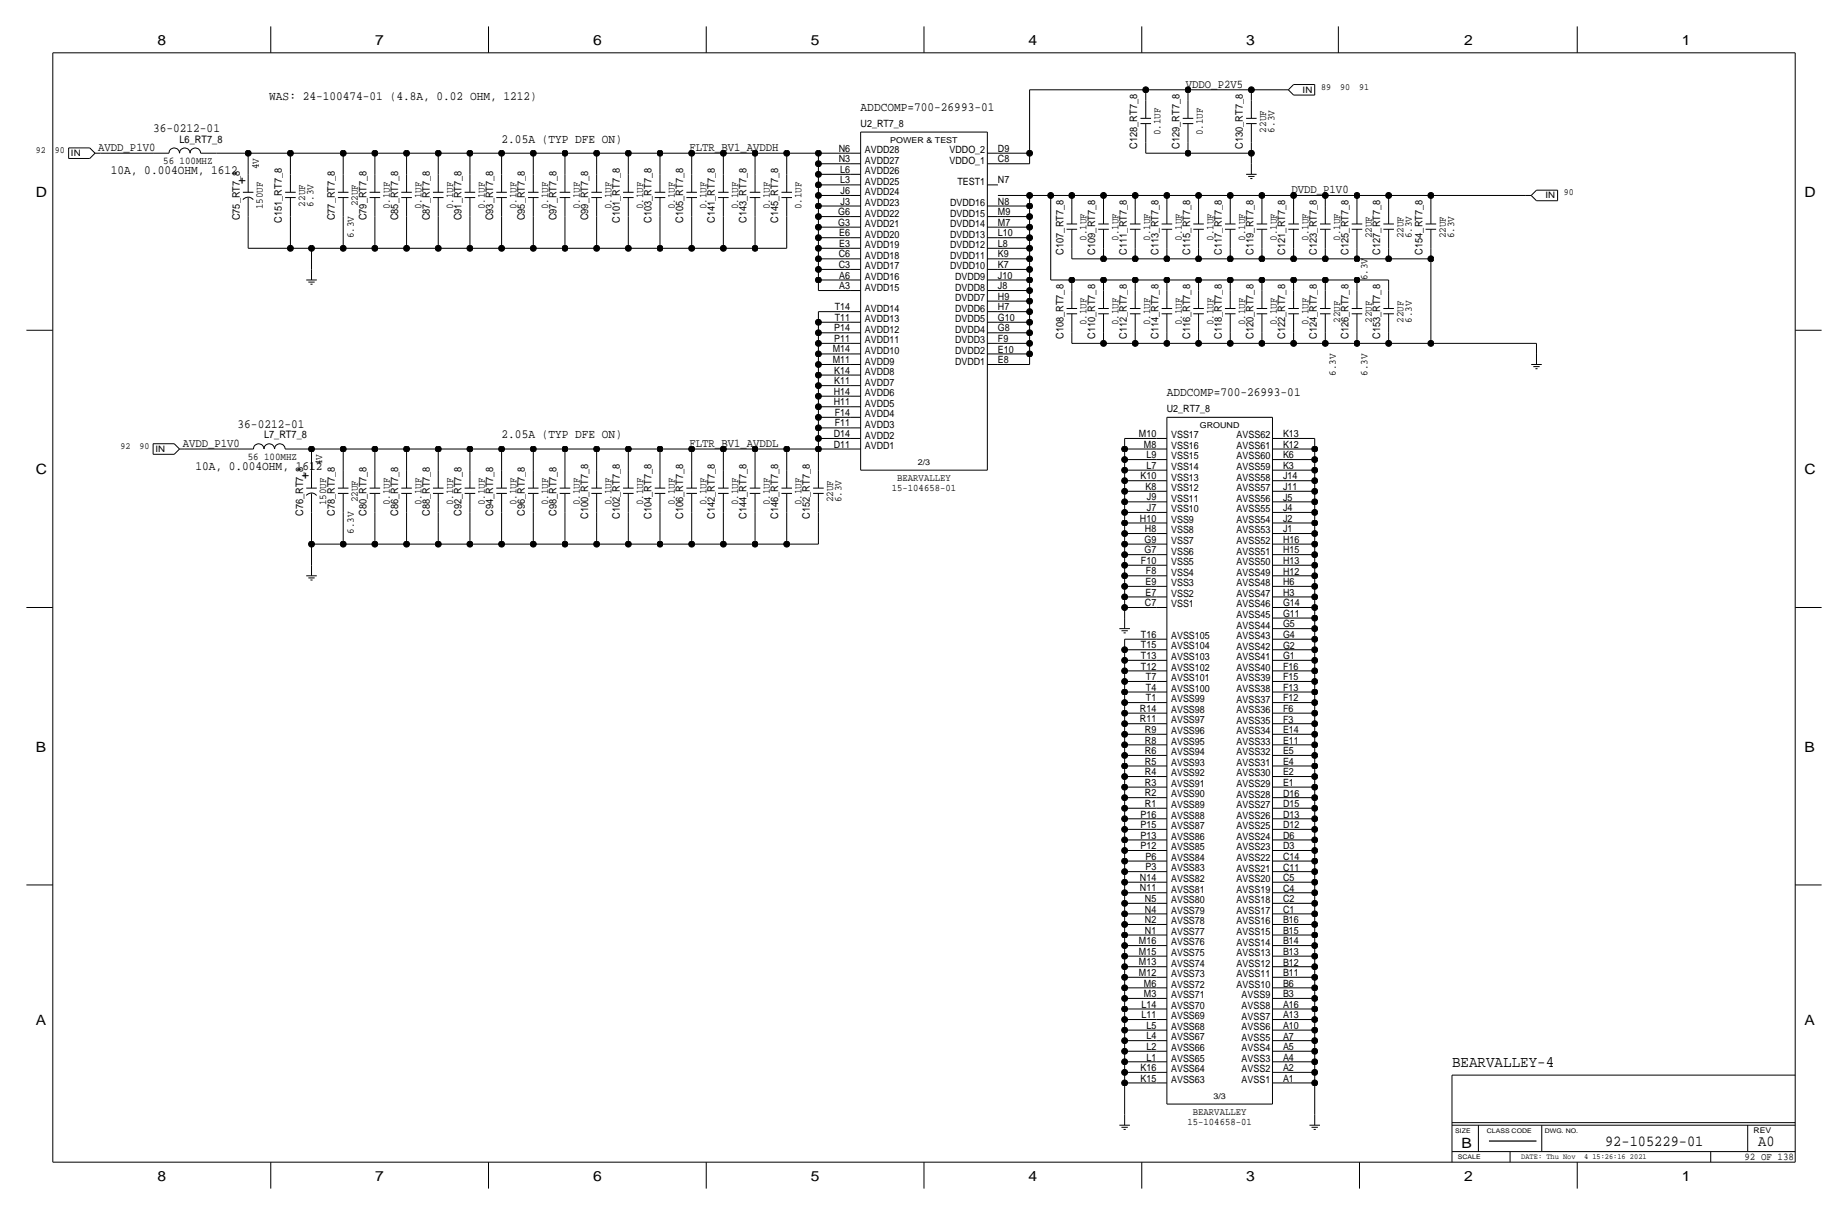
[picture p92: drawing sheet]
<svg xmlns="http://www.w3.org/2000/svg" width="444mm" height="292mm" viewBox="0 0 444 292" stroke-linecap="round" stroke-linejoin="round" font-family="sans-serif">
<defs><g id="words">
<text font-size="3.8" x="349.2" y="256.5">BEARVALLEY-4</text>
<g font-size="3.7">
<text x="386.1" y="275.6">92-105229-01</text>
<text x="422.9" y="275.6">A0</text>
</g>
<g font-size="3.4">
<text x="37.9" y="10.8">8</text>
<text x="90.3" y="10.8">7</text>
<text x="142.6" y="10.8">6</text>
<text x="195" y="10.8">5</text>
<text x="247.4" y="10.8">4</text>
<text x="299.8" y="10.8">3</text>
<text x="352.2" y="10.8">2</text>
<text x="404.5" y="10.8">1</text>
<text x="8.6" y="47.3">D</text>
<text x="434" y="47.3">D</text>
<text x="8.6" y="114">C</text>
<text x="434" y="114">C</text>
<text x="8.6" y="180.7">B</text>
<text x="434" y="180.7">B</text>
<text x="8.6" y="246.4">A</text>
<text x="434" y="246.4">A</text>
<text x="351.5" y="275.9">B</text>
<text x="37.9" y="283.8">8</text>
<text x="90.3" y="283.8">7</text>
<text x="142.6" y="283.8">6</text>
<text x="195" y="283.8">5</text>
<text x="247.4" y="283.8">4</text>
<text x="299.8" y="283.8">3</text>
<text x="352.1" y="283.8">2</text>
<text x="404.5" y="283.8">1</text>
</g>
<g font-size="3.1">
<text x="59.1" y="44.1" transform="rotate(-90 59.1 44.1)">+</text>
<text x="74.4" y="115.2" transform="rotate(-90 74.4 115.2)">+</text>
</g>
<g font-size="3">
<text x="64.8" y="24.1">WAS: 24-100474-01 (4.8A, 0.02 OHM, 1212)</text>
<text x="207" y="26.7">ADDCOMP=700-26993-01</text>
<text x="36.8" y="31.8">36-0212-01</text>
<text x="120.6" y="34.3">2.05A (TYP DFE ON)</text>
<text x="26.7" y="41.9">10A, 0.004OHM, 1612</text>
<text x="280.7" y="95.2">ADDCOMP=700-26993-01</text>
<text x="57.1" y="102.9">36-0212-01</text>
<text x="120.6" y="105.4">2.05A (TYP DFE ON)</text>
<text x="47" y="113">10A, 0.004OHM, 1612</text>
</g>
<g font-size="2.9">
<text x="285.2" y="21.1">VDDO_P2V5</text>
<text x="23.6" y="36.3">AVDD_P1V0</text>
<text x="165.9" y="36.3">FLTR_BV1_AVDDH</text>
<text x="310.6" y="46.5">DVDD_P1V0</text>
<text x="43.9" y="107.4">AVDD_P1V0</text>
<text x="165.9" y="107.4">FLTR_BV1_AVDDL</text>
</g>
<g font-size="2.5">
<text x="43.2" y="34.3">L6_RT7_8</text>
<text x="273.6" y="35.8" transform="rotate(-90 273.6 35.8)">C128_RT7_8</text>
<text x="279.1" y="32.5" transform="rotate(-90 279.1 32.5)">0.1UF</text>
<text x="283.7" y="35.8" transform="rotate(-90 283.7 35.8)">C129_RT7_8</text>
<text x="289.3" y="32.5" transform="rotate(-90 289.3 32.5)">0.1UF</text>
<text x="299" y="35.8" transform="rotate(-90 299 35.8)">C130_RT7_8</text>
<text x="304.5" y="31.9" transform="rotate(-90 304.5 31.9)">22UF</text>
<text x="306.6" y="31.9" transform="rotate(-90 306.6 31.9)">6.3V</text>
<text x="39.3" y="39.4">56</text>
<text x="43.2" y="39.4">100MHZ</text>
<text x="62.2" y="40.7" transform="rotate(-90 62.2 40.7)">4V</text>
<text x="57.7" y="53" transform="rotate(-90 57.7 53)">C75_RT7_8</text>
<text x="63.2" y="50.3" transform="rotate(-90 63.2 50.3)">150UF</text>
<text x="67.8" y="53.6" transform="rotate(-90 67.8 53.6)">C151_RT7_8</text>
<text x="73.4" y="49.6" transform="rotate(-90 73.4 49.6)">22UF</text>
<text x="75.4" y="49.6" transform="rotate(-90 75.4 49.6)">6.3V</text>
<text x="80.5" y="53" transform="rotate(-90 80.5 53)">C77_RT7_8</text>
<text x="86.1" y="49.6" transform="rotate(-90 86.1 49.6)">22UF</text>
<text x="88.1" y="53" transform="rotate(-90 88.1 53)">C79_RT7_8</text>
<text x="93.7" y="50.3" transform="rotate(-90 93.7 50.3)">0.1UF</text>
<text x="95.8" y="53" transform="rotate(-90 95.8 53)">C85_RT7_8</text>
<text x="101.3" y="50.3" transform="rotate(-90 101.3 50.3)">0.1UF</text>
<text x="103.4" y="53" transform="rotate(-90 103.4 53)">C87_RT7_8</text>
<text x="109" y="50.3" transform="rotate(-90 109 50.3)">0.1UF</text>
<text x="111" y="53" transform="rotate(-90 111 53)">C91_RT7_8</text>
<text x="116.6" y="50.3" transform="rotate(-90 116.6 50.3)">0.1UF</text>
<text x="118.6" y="53" transform="rotate(-90 118.6 53)">C93_RT7_8</text>
<text x="124.2" y="50.3" transform="rotate(-90 124.2 50.3)">0.1UF</text>
<text x="126.2" y="53" transform="rotate(-90 126.2 53)">C95_RT7_8</text>
<text x="131.8" y="50.3" transform="rotate(-90 131.8 50.3)">0.1UF</text>
<text x="133.9" y="53" transform="rotate(-90 133.9 53)">C97_RT7_8</text>
<text x="139.4" y="50.3" transform="rotate(-90 139.4 50.3)">0.1UF</text>
<text x="141.5" y="53" transform="rotate(-90 141.5 53)">C99_RT7_8</text>
<text x="147.1" y="50.3" transform="rotate(-90 147.1 50.3)">0.1UF</text>
<text x="149.1" y="53.6" transform="rotate(-90 149.1 53.6)">C101_RT7_8</text>
<text x="154.7" y="50.3" transform="rotate(-90 154.7 50.3)">0.1UF</text>
<text x="156.7" y="53.6" transform="rotate(-90 156.7 53.6)">C103_RT7_8</text>
<text x="162.3" y="50.3" transform="rotate(-90 162.3 50.3)">0.1UF</text>
<text x="164.3" y="53.6" transform="rotate(-90 164.3 53.6)">C105_RT7_8</text>
<text x="169.9" y="50.3" transform="rotate(-90 169.9 50.3)">0.1UF</text>
<text x="172" y="53.6" transform="rotate(-90 172 53.6)">C141_RT7_8</text>
<text x="177.5" y="50.3" transform="rotate(-90 177.5 50.3)">0.1UF</text>
<text x="179.6" y="53.6" transform="rotate(-90 179.6 53.6)">C143_RT7_8</text>
<text x="185.2" y="50.3" transform="rotate(-90 185.2 50.3)">0.1UF</text>
<text x="187.2" y="53.6" transform="rotate(-90 187.2 53.6)">C145_RT7_8</text>
<text x="192.8" y="50.3" transform="rotate(-90 192.8 50.3)">0.1UF</text>
<text x="85.1" y="57.3" transform="rotate(-90 85.1 57.3)">6.3V</text>
<text x="261.4" y="57.9" transform="rotate(-90 261.4 57.9)">0.1UF</text>
<text x="269" y="57.9" transform="rotate(-90 269 57.9)">0.1UF</text>
<text x="276.6" y="57.9" transform="rotate(-90 276.6 57.9)">0.1UF</text>
<text x="284.2" y="57.9" transform="rotate(-90 284.2 57.9)">0.1UF</text>
<text x="291.8" y="57.9" transform="rotate(-90 291.8 57.9)">0.1UF</text>
<text x="299.5" y="57.9" transform="rotate(-90 299.5 57.9)">0.1UF</text>
<text x="307.1" y="57.9" transform="rotate(-90 307.1 57.9)">0.1UF</text>
<text x="314.7" y="57.9" transform="rotate(-90 314.7 57.9)">0.1UF</text>
<text x="322.3" y="57.9" transform="rotate(-90 322.3 57.9)">0.1UF</text>
<text x="329.9" y="57.3" transform="rotate(-90 329.9 57.3)">22UF</text>
<text x="337.6" y="57.3" transform="rotate(-90 337.6 57.3)">22UF</text>
<text x="339.6" y="57.3" transform="rotate(-90 339.6 57.3)">6.3V</text>
<text x="347.7" y="57.3" transform="rotate(-90 347.7 57.3)">22UF</text>
<text x="349.8" y="57.3" transform="rotate(-90 349.8 57.3)">6.3V</text>
<text x="255.8" y="61.2" transform="rotate(-90 255.8 61.2)">C107_RT7_8</text>
<text x="263.4" y="61.2" transform="rotate(-90 263.4 61.2)">C109_RT7_8</text>
<text x="271" y="61.2" transform="rotate(-90 271 61.2)">C111_RT7_8</text>
<text x="278.6" y="61.2" transform="rotate(-90 278.6 61.2)">C113_RT7_8</text>
<text x="286.3" y="61.2" transform="rotate(-90 286.3 61.2)">C115_RT7_8</text>
<text x="293.9" y="61.2" transform="rotate(-90 293.9 61.2)">C117_RT7_8</text>
<text x="301.5" y="61.2" transform="rotate(-90 301.5 61.2)">C119_RT7_8</text>
<text x="309.1" y="61.2" transform="rotate(-90 309.1 61.2)">C121_RT7_8</text>
<text x="316.7" y="61.2" transform="rotate(-90 316.7 61.2)">C123_RT7_8</text>
<text x="324.4" y="61.2" transform="rotate(-90 324.4 61.2)">C125_RT7_8</text>
<text x="332" y="61.2" transform="rotate(-90 332 61.2)">C127_RT7_8</text>
<text x="342.1" y="61.2" transform="rotate(-90 342.1 61.2)">C154_RT7_8</text>
<text x="328.9" y="67.4" transform="rotate(-90 328.9 67.4)">6.3V</text>
<text x="322.3" y="77.6" transform="rotate(-90 322.3 77.6)">22UF</text>
<text x="329.9" y="77.6" transform="rotate(-90 329.9 77.6)">22UF</text>
<text x="337.6" y="77.6" transform="rotate(-90 337.6 77.6)">22UF</text>
<text x="339.6" y="77.6" transform="rotate(-90 339.6 77.6)">6.3V</text>
<text x="255.8" y="81.5" transform="rotate(-90 255.8 81.5)">C108_RT7_8</text>
<text x="261.4" y="78.3" transform="rotate(-90 261.4 78.3)">0.1UF</text>
<text x="263.4" y="81.5" transform="rotate(-90 263.4 81.5)">C110_RT7_8</text>
<text x="269" y="78.3" transform="rotate(-90 269 78.3)">0.1UF</text>
<text x="271" y="81.5" transform="rotate(-90 271 81.5)">C112_RT7_8</text>
<text x="276.6" y="78.3" transform="rotate(-90 276.6 78.3)">0.1UF</text>
<text x="278.6" y="81.5" transform="rotate(-90 278.6 81.5)">C114_RT7_8</text>
<text x="284.2" y="78.3" transform="rotate(-90 284.2 78.3)">0.1UF</text>
<text x="286.3" y="81.5" transform="rotate(-90 286.3 81.5)">C116_RT7_8</text>
<text x="291.9" y="78.3" transform="rotate(-90 291.9 78.3)">0.1UF</text>
<text x="293.9" y="81.5" transform="rotate(-90 293.9 81.5)">C118_RT7_8</text>
<text x="299.5" y="78.3" transform="rotate(-90 299.5 78.3)">0.1UF</text>
<text x="301.5" y="81.5" transform="rotate(-90 301.5 81.5)">C120_RT7_8</text>
<text x="307.1" y="78.3" transform="rotate(-90 307.1 78.3)">0.1UF</text>
<text x="309.1" y="81.5" transform="rotate(-90 309.1 81.5)">C122_RT7_8</text>
<text x="314.7" y="78.3" transform="rotate(-90 314.7 78.3)">0.1UF</text>
<text x="316.7" y="81.5" transform="rotate(-90 316.7 81.5)">C124_RT7_8</text>
<text x="324.4" y="81.5" transform="rotate(-90 324.4 81.5)">C126_RT7_8</text>
<text x="332" y="81.5" transform="rotate(-90 332 81.5)">C153_RT7_8</text>
<text x="321.3" y="90.3" transform="rotate(-90 321.3 90.3)">6.3V</text>
<text x="328.9" y="90.3" transform="rotate(-90 328.9 90.3)">6.3V</text>
<text x="63.5" y="105.4">L7_RT7_8</text>
<text x="59.6" y="110.5">56</text>
<text x="63.5" y="110.5">100MHZ</text>
<text x="77.5" y="111.8" transform="rotate(-90 77.5 111.8)">4V</text>
<text x="72.9" y="124.1" transform="rotate(-90 72.9 124.1)">C76_RT7_8</text>
<text x="78.5" y="121.4" transform="rotate(-90 78.5 121.4)">150UF</text>
<text x="80.5" y="124.1" transform="rotate(-90 80.5 124.1)">C78_RT7_8</text>
<text x="86.1" y="120.8" transform="rotate(-90 86.1 120.8)">22UF</text>
<text x="88.1" y="124.1" transform="rotate(-90 88.1 124.1)">C80_RT7_8</text>
<text x="93.7" y="121.4" transform="rotate(-90 93.7 121.4)">0.1UF</text>
<text x="95.8" y="124.1" transform="rotate(-90 95.8 124.1)">C86_RT7_8</text>
<text x="101.3" y="121.4" transform="rotate(-90 101.3 121.4)">0.1UF</text>
<text x="103.4" y="124.1" transform="rotate(-90 103.4 124.1)">C88_RT7_8</text>
<text x="109" y="121.4" transform="rotate(-90 109 121.4)">0.1UF</text>
<text x="111" y="124.1" transform="rotate(-90 111 124.1)">C92_RT7_8</text>
<text x="116.6" y="121.4" transform="rotate(-90 116.6 121.4)">0.1UF</text>
<text x="118.6" y="124.1" transform="rotate(-90 118.6 124.1)">C94_RT7_8</text>
<text x="124.2" y="121.4" transform="rotate(-90 124.2 121.4)">0.1UF</text>
<text x="126.2" y="124.1" transform="rotate(-90 126.2 124.1)">C96_RT7_8</text>
<text x="131.8" y="121.4" transform="rotate(-90 131.8 121.4)">0.1UF</text>
<text x="133.9" y="124.1" transform="rotate(-90 133.9 124.1)">C98_RT7_8</text>
<text x="139.5" y="121.4" transform="rotate(-90 139.5 121.4)">0.1UF</text>
<text x="141.5" y="124.7" transform="rotate(-90 141.5 124.7)">C100_RT7_8</text>
<text x="147.1" y="121.4" transform="rotate(-90 147.1 121.4)">0.1UF</text>
<text x="149.1" y="124.7" transform="rotate(-90 149.1 124.7)">C102_RT7_8</text>
<text x="154.7" y="121.4" transform="rotate(-90 154.7 121.4)">0.1UF</text>
<text x="156.7" y="124.7" transform="rotate(-90 156.7 124.7)">C104_RT7_8</text>
<text x="162.3" y="121.4" transform="rotate(-90 162.3 121.4)">0.1UF</text>
<text x="164.3" y="124.7" transform="rotate(-90 164.3 124.7)">C106_RT7_8</text>
<text x="169.9" y="121.4" transform="rotate(-90 169.9 121.4)">0.1UF</text>
<text x="172" y="124.7" transform="rotate(-90 172 124.7)">C142_RT7_8</text>
<text x="177.5" y="121.4" transform="rotate(-90 177.5 121.4)">0.1UF</text>
<text x="179.6" y="124.7" transform="rotate(-90 179.6 124.7)">C144_RT7_8</text>
<text x="185.2" y="121.4" transform="rotate(-90 185.2 121.4)">0.1UF</text>
<text x="187.2" y="124.7" transform="rotate(-90 187.2 124.7)">C146_RT7_8</text>
<text x="192.8" y="121.4" transform="rotate(-90 192.8 121.4)">0.1UF</text>
<text x="194.8" y="124.7" transform="rotate(-90 194.8 124.7)">C152_RT7_8</text>
<text x="200.4" y="120.8" transform="rotate(-90 200.4 120.8)">22UF</text>
<text x="202.4" y="120.8" transform="rotate(-90 202.4 120.8)">6.3V</text>
<text x="85.1" y="128.4" transform="rotate(-90 85.1 128.4)">6.3V</text>
<text x="419.6" y="278.9">92 OF 138</text>
</g>
<g font-size="2.4">
<text x="207" y="30.5">U2_RT7_8</text>
<text x="201.7" y="36.5">N6</text>
<text x="201.7" y="39">N3</text>
<text x="202.1" y="41.6">L6</text>
<text x="208" y="36.8">AVDD28</text>
<text x="208" y="39.4">AVDD27</text>
<text x="208" y="41.9">AVDD26</text>
<text x="228.4" y="36.8">VDDO_2</text>
<text x="228.4" y="39.4">VDDO_1</text>
<text x="240" y="36.5">D9</text>
<text x="240" y="39">C8</text>
<text x="202.1" y="44.1">L3</text>
<text x="202.2" y="46.6">J6</text>
<text x="208" y="44.5">AVDD25</text>
<text x="208" y="47">AVDD24</text>
<text x="230.3" y="44.5">TEST1</text>
<text x="240" y="44.1">N7</text>
<text x="201.6" y="51.7">G6</text>
<text x="202.2" y="49.2">J3</text>
<text x="208" y="49.5">AVDD23</text>
<text x="208" y="52.1">AVDD22</text>
<text x="228.5" y="49.5">DVDD16</text>
<text x="228.5" y="52.1">DVDD15</text>
<text x="240" y="49.2">N8</text>
<text x="240" y="51.7">M9</text>
<text x="201.6" y="54.3">G3</text>
<text x="201.8" y="56.8">E6</text>
<text x="201.8" y="59.3">E3</text>
<text x="208" y="54.6">AVDD21</text>
<text x="208" y="57.2">AVDD20</text>
<text x="208" y="59.7">AVDD19</text>
<text x="228.5" y="54.6">DVDD14</text>
<text x="228.5" y="57.2">DVDD13</text>
<text x="228.5" y="59.7">DVDD12</text>
<text x="240" y="54.3">M7</text>
<text x="240" y="56.8">L10</text>
<text x="240" y="59.4">L8</text>
<text x="201.7" y="61.9">C6</text>
<text x="201.7" y="64.4">C3</text>
<text x="208" y="62.2">AVDD18</text>
<text x="208" y="64.8">AVDD17</text>
<text x="228.5" y="62.2">DVDD11</text>
<text x="228.5" y="64.8">DVDD10</text>
<text x="240" y="61.9">K9</text>
<text x="240" y="64.4">K7</text>
<text x="201.8" y="67">A6</text>
<text x="201.8" y="69.5">A3</text>
<text x="208" y="67.3">AVDD16</text>
<text x="208" y="69.9">AVDD15</text>
<text x="229.7" y="67.3">DVDD9</text>
<text x="229.7" y="69.9">DVDD8</text>
<text x="240" y="67">J10</text>
<text x="240" y="69.5">J8</text>
<text x="200.8" y="74.6">T14</text>
<text x="200.8" y="77.1">T11</text>
<text x="208" y="74.9">AVDD14</text>
<text x="208" y="77.5">AVDD13</text>
<text x="229.7" y="72.4">DVDD7</text>
<text x="229.7" y="75">DVDD6</text>
<text x="229.7" y="77.5">DVDD5</text>
<text x="240" y="72.1">H9</text>
<text x="240" y="74.6">H7</text>
<text x="240" y="77.1">G10</text>
<text x="200.7" y="79.7">P14</text>
<text x="200.7" y="82.2">P11</text>
<text x="208" y="80">AVDD12</text>
<text x="208" y="82.6">AVDD11</text>
<text x="229.7" y="80">DVDD4</text>
<text x="229.7" y="82.6">DVDD3</text>
<text x="240" y="79.7">G8</text>
<text x="240" y="82.2">F9</text>
<text x="200.3" y="84.7">M14</text>
<text x="200.3" y="87.3">M11</text>
<text x="200.7" y="89.8">K14</text>
<text x="208" y="85.1">AVDD10</text>
<text x="208" y="87.6">AVDD9</text>
<text x="229.7" y="85.1">DVDD2</text>
<text x="229.7" y="87.7">DVDD1</text>
<text x="240" y="84.8">E10</text>
<text x="240" y="87.3">E8</text>
<text x="200.5" y="94.9">H14</text>
<text x="200.7" y="92.4">K11</text>
<text x="208" y="90.2">AVDD8</text>
<text x="208" y="92.7">AVDD7</text>
<text x="208" y="95.3">AVDD6</text>
<text x="200.5" y="97.4">H11</text>
<text x="200.8" y="100">F14</text>
<text x="208" y="97.8">AVDD5</text>
<text x="208" y="100.3">AVDD4</text>
<text x="280.7" y="99.1">U2_RT7_8</text>
<text x="200.5" y="105.1">D14</text>
<text x="200.5" y="107.6">D11</text>
<text x="200.8" y="102.5">F11</text>
<text x="208" y="102.9">AVDD3</text>
<text x="208" y="105.4">AVDD2</text>
<text x="208" y="108">AVDD1</text>
<text x="274" y="105.1">M10</text>
<text x="275.2" y="107.6">M8</text>
<text x="281.7" y="107.9">VSS16</text>
<text x="281.7" y="105.4">VSS17</text>
<text x="297.5" y="107.9">AVSS61</text>
<text x="297.5" y="105.4">AVSS62</text>
<text x="308.6" y="105.1">K13</text>
<text x="308.6" y="107.7">K12</text>
<text x="275.7" y="110.2">L9</text>
<text x="275.7" y="112.7">L7</text>
<text x="281.7" y="113">VSS14</text>
<text x="281.7" y="110.4">VSS15</text>
<text x="297.5" y="113">AVSS59</text>
<text x="297.5" y="110.5">AVSS60</text>
<text x="308.6" y="110.2">K6</text>
<text x="308.6" y="112.7">K3</text>
<text x="214.5" y="118.1">15-104658-01</text>
<text x="215.8" y="115.6">BEARVALLEY</text>
<text x="274.3" y="115.2">K10</text>
<text x="275.5" y="117.8">K8</text>
<text x="281.7" y="118.1">VSS12</text>
<text x="281.7" y="115.5">VSS13</text>
<text x="297.5" y="118.1">AVSS57</text>
<text x="297.5" y="115.5">AVSS58</text>
<text x="308.6" y="115.3">J14</text>
<text x="308.6" y="117.8">J11</text>
<text x="274.2" y="125.4">H10</text>
<text x="275.9" y="120.3">J9</text>
<text x="275.9" y="122.9">J7</text>
<text x="281.7" y="125.7">VSS9</text>
<text x="281.7" y="123.2">VSS10</text>
<text x="281.7" y="120.6">VSS11</text>
<text x="297.5" y="125.7">AVSS54</text>
<text x="297.5" y="123.2">AVSS55</text>
<text x="297.5" y="120.6">AVSS56</text>
<text x="308.6" y="120.4">J5</text>
<text x="308.6" y="122.9">J4</text>
<text x="308.6" y="125.4">J2</text>
<text x="275.3" y="130.5">G9</text>
<text x="275.4" y="127.9">H8</text>
<text x="281.7" y="130.8">VSS7</text>
<text x="281.7" y="128.2">VSS8</text>
<text x="297.5" y="130.8">AVSS52</text>
<text x="297.5" y="128.2">AVSS53</text>
<text x="308.6" y="128">J1</text>
<text x="308.6" y="130.5">H16</text>
<text x="274.4" y="135.6">F10</text>
<text x="275.3" y="133">G7</text>
<text x="281.7" y="135.9">VSS5</text>
<text x="281.7" y="133.3">VSS6</text>
<text x="297.5" y="135.9">AVSS50</text>
<text x="297.5" y="133.3">AVSS51</text>
<text x="308.6" y="133.1">H15</text>
<text x="308.6" y="135.6">H13</text>
<text x="275.5" y="140.6">E9</text>
<text x="275.5" y="143.2">E7</text>
<text x="275.6" y="138.1">F8</text>
<text x="281.7" y="143.5">VSS2</text>
<text x="281.7" y="140.9">VSS3</text>
<text x="281.7" y="138.4">VSS4</text>
<text x="297.5" y="143.5">AVSS47</text>
<text x="297.5" y="140.9">AVSS48</text>
<text x="297.5" y="138.4">AVSS49</text>
<text x="308.6" y="138.1">H12</text>
<text x="308.6" y="140.7">H6</text>
<text x="308.6" y="143.2">H3</text>
<text x="275.4" y="145.7">C7</text>
<text x="281.7" y="146">VSS1</text>
<text x="297.5" y="148.6">AVSS45</text>
<text x="297.5" y="146">AVSS46</text>
<text x="308.6" y="145.8">G14</text>
<text x="308.6" y="148.3">G11</text>
<text x="274.4" y="153.3">T16</text>
<text x="274.4" y="155.9">T15</text>
<text x="281.7" y="153.6">AVSS105</text>
<text x="297.5" y="153.6">AVSS43</text>
<text x="297.5" y="151.1">AVSS44</text>
<text x="308.6" y="150.8">G5</text>
<text x="308.6" y="153.4">G4</text>
<text x="308.6" y="155.9">G2</text>
<text x="274.4" y="158.4">T13</text>
<text x="274.4" y="161">T12</text>
<text x="281.7" y="161.2">AVSS102</text>
<text x="281.7" y="158.7">AVSS103</text>
<text x="281.7" y="156.1">AVSS104</text>
<text x="297.5" y="161.3">AVSS40</text>
<text x="297.5" y="158.7">AVSS41</text>
<text x="297.5" y="156.2">AVSS42</text>
<text x="308.6" y="158.5">G1</text>
<text x="308.6" y="161">F16</text>
<text x="275.6" y="163.5">T7</text>
<text x="275.6" y="166.1">T4</text>
<text x="281.7" y="166.3">AVSS100</text>
<text x="281.7" y="163.8">AVSS101</text>
<text x="297.5" y="166.4">AVSS38</text>
<text x="297.5" y="163.8">AVSS39</text>
<text x="308.6" y="163.5">F15</text>
<text x="308.6" y="166.1">F13</text>
<text x="274.2" y="171.1">R14</text>
<text x="274.2" y="173.7">R11</text>
<text x="275.6" y="168.6">T1</text>
<text x="281.7" y="173.9">AVSS97</text>
<text x="281.7" y="171.4">AVSS98</text>
<text x="281.7" y="168.8">AVSS99</text>
<text x="297.5" y="174">AVSS35</text>
<text x="297.5" y="171.4">AVSS36</text>
<text x="297.5" y="168.9">AVSS37</text>
<text x="308.6" y="168.6">F12</text>
<text x="308.6" y="171.2">F6</text>
<text x="308.6" y="173.7">F3</text>
<text x="275.4" y="176.2">R9</text>
<text x="275.4" y="178.8">R8</text>
<text x="281.7" y="179">AVSS95</text>
<text x="281.7" y="176.5">AVSS96</text>
<text x="297.5" y="179.1">AVSS33</text>
<text x="297.5" y="176.5">AVSS34</text>
<text x="308.6" y="176.3">E14</text>
<text x="308.6" y="178.8">E11</text>
<text x="275.4" y="181.3">R6</text>
<text x="275.4" y="183.8">R5</text>
<text x="281.7" y="184.1">AVSS93</text>
<text x="281.7" y="181.5">AVSS94</text>
<text x="297.5" y="184.1">AVSS31</text>
<text x="297.5" y="181.6">AVSS32</text>
<text x="308.6" y="181.3">E5</text>
<text x="308.6" y="183.9">E4</text>
<text x="275.4" y="186.4">R4</text>
<text x="275.4" y="188.9">R3</text>
<text x="275.4" y="191.5">R2</text>
<text x="281.7" y="191.7">AVSS90</text>
<text x="281.7" y="189.2">AVSS91</text>
<text x="281.7" y="186.6">AVSS92</text>
<text x="297.5" y="191.8">AVSS28</text>
<text x="297.5" y="189.2">AVSS29</text>
<text x="297.5" y="186.7">AVSS30</text>
<text x="308.6" y="186.4">E2</text>
<text x="308.6" y="189">E1</text>
<text x="308.6" y="191.5">D16</text>
<text x="274.3" y="196.5">P16</text>
<text x="275.4" y="194">R1</text>
<text x="281.7" y="196.8">AVSS88</text>
<text x="281.7" y="194.3">AVSS89</text>
<text x="297.5" y="196.8">AVSS26</text>
<text x="297.5" y="194.3">AVSS27</text>
<text x="308.6" y="194">D15</text>
<text x="308.6" y="196.6">D13</text>
<text x="274.3" y="199.1">P15</text>
<text x="274.3" y="201.6">P13</text>
<text x="281.7" y="201.9">AVSS86</text>
<text x="281.7" y="199.3">AVSS87</text>
<text x="297.5" y="201.9">AVSS24</text>
<text x="297.5" y="199.4">AVSS25</text>
<text x="308.6" y="199.1">D12</text>
<text x="308.6" y="201.7">D6</text>
<text x="274.3" y="204.2">P12</text>
<text x="275.5" y="206.7">P6</text>
<text x="275.5" y="209.2">P3</text>
<text x="281.7" y="209.5">AVSS83</text>
<text x="281.7" y="207">AVSS84</text>
<text x="281.7" y="204.4">AVSS85</text>
<text x="297.5" y="209.5">AVSS21</text>
<text x="297.5" y="207">AVSS22</text>
<text x="297.5" y="204.5">AVSS23</text>
<text x="308.6" y="204.2">D3</text>
<text x="308.6" y="206.7">C14</text>
<text x="308.6" y="209.3">C11</text>
<text x="274.2" y="211.8">N14</text>
<text x="274.2" y="214.3">N11</text>
<text x="281.7" y="214.6">AVSS81</text>
<text x="281.7" y="212">AVSS82</text>
<text x="297.5" y="214.6">AVSS19</text>
<text x="297.5" y="212.1">AVSS20</text>
<text x="308.6" y="211.8">C5</text>
<text x="308.6" y="214.4">C4</text>
<text x="275.4" y="216.9">N5</text>
<text x="275.4" y="219.4">N4</text>
<text x="275.4" y="221.9">N2</text>
<text x="281.7" y="219.7">AVSS79</text>
<text x="281.7" y="217.1">AVSS80</text>
<text x="297.5" y="219.7">AVSS17</text>
<text x="297.5" y="217.2">AVSS18</text>
<text x="308.6" y="216.9">C2</text>
<text x="308.6" y="219.4">C1</text>
<text x="308.6" y="222">B16</text>
<text x="274" y="227">M16</text>
<text x="275.4" y="224.5">N1</text>
<text x="281.7" y="227.3">AVSS76</text>
<text x="281.7" y="224.7">AVSS77</text>
<text x="281.7" y="222.2">AVSS78</text>
<text x="297.5" y="227.3">AVSS14</text>
<text x="297.5" y="224.8">AVSS15</text>
<text x="297.5" y="222.2">AVSS16</text>
<text x="308.6" y="224.5">B15</text>
<text x="308.6" y="227.1">B14</text>
<text x="274" y="229.6">M15</text>
<text x="274" y="232.1">M13</text>
<text x="281.7" y="232.4">AVSS74</text>
<text x="281.7" y="229.8">AVSS75</text>
<text x="297.5" y="232.4">AVSS12</text>
<text x="297.5" y="229.9">AVSS13</text>
<text x="308.6" y="229.6">B13</text>
<text x="308.6" y="232.1">B12</text>
<text x="274" y="234.6">M12</text>
<text x="275.2" y="237.2">M6</text>
<text x="275.2" y="239.7">M3</text>
<text x="281.7" y="240">AVSS71</text>
<text x="281.7" y="237.4">AVSS72</text>
<text x="281.7" y="234.9">AVSS73</text>
<text x="297.5" y="234.9">AVSS11</text>
<text x="297.5" y="237.5">AVSS10</text>
<text x="308.6" y="234.7">B11</text>
<text x="308.6" y="237.2">B6</text>
<text x="308.6" y="239.8">B3</text>
<text x="274.6" y="242.3">L14</text>
<text x="274.6" y="244.8">L11</text>
<text x="281.7" y="245.1">AVSS69</text>
<text x="281.7" y="242.5">AVSS70</text>
<text x="298.6" y="245.1">AVSS7</text>
<text x="298.6" y="242.6">AVSS8</text>
<text x="298.6" y="240">AVSS9</text>
<text x="308.6" y="242.3">A16</text>
<text x="308.6" y="244.8">A13</text>
<text x="275.7" y="247.3">L5</text>
<text x="275.7" y="249.9">L4</text>
<text x="281.7" y="250.1">AVSS67</text>
<text x="281.7" y="247.6">AVSS68</text>
<text x="298.6" y="250.2">AVSS5</text>
<text x="298.6" y="247.6">AVSS6</text>
<text x="308.6" y="247.4">A10</text>
<text x="308.6" y="249.9">A7</text>
<text x="274.3" y="257.5">K16</text>
<text x="275.7" y="252.4">L2</text>
<text x="275.7" y="255">L1</text>
<text x="281.7" y="252.7">AVSS66</text>
<text x="281.7" y="255.3">AVSS65</text>
<text x="281.7" y="257.8">AVSS64</text>
<text x="298.6" y="257.8">AVSS2</text>
<text x="298.6" y="255.3">AVSS3</text>
<text x="298.6" y="252.7">AVSS4</text>
<text x="308.6" y="252.5">A5</text>
<text x="308.6" y="255">A4</text>
<text x="308.6" y="257.6">A2</text>
<text x="274.3" y="260.1">K15</text>
<text x="281.7" y="260.3">AVSS63</text>
<text x="298.6" y="260.4">AVSS1</text>
<text x="308.6" y="260.1">A1</text>
<text x="286.9" y="268">BEARVALLEY</text>
<text x="285.6" y="270.5">15-104658-01</text>
</g>
<g font-size="2.3">
<text x="317.8" y="21.6">89</text>
<text x="322.3" y="21.6">90</text>
<text x="326.9" y="21.6">91</text>
<text x="8.6" y="36.8">92</text>
<text x="13.2" y="36.8">90</text>
<text x="376.2" y="47">90</text>
<text x="29" y="108">92</text>
<text x="33.5" y="108">90</text>
</g>
<g font-size="2.1">
<text x="313.3" y="22.3">IN</text>
<text x="17.1" y="37.5">IN</text>
<text x="371.7" y="47.7">IN</text>
<text x="37.4" y="108.7">IN</text>
</g>
<g font-size="2">
<text x="214.1" y="34.3">POWER &amp; TEST</text>
<text x="288.6" y="102.9">GROUND</text>
<text x="220.8" y="111.8">2/3</text>
<text x="291.9" y="264.2">3/3</text>
</g>
<g font-size="1.9">
<text x="421.8" y="272.3">REV</text>
<text x="365.9" y="278.7">DATE: Thu Nov</text>
<text x="381" y="278.7">4 15:26:16 2021</text>
</g>
<g font-size="1.5">
<text x="350" y="272.3">SIZE</text>
<text x="357.6" y="272.3">CLASS CODE</text>
<text x="371.6" y="272.3">DWG. NO.</text>
<text x="350.7" y="278.7">SCALE</text>
</g>
</g></defs>
<g fill="none" stroke="#000" stroke-width=".24">
<path d="M12.7 12.7h419.1zM12.7 12.7v266.7zM65.1 6.3v6.4zM117.5 6.3v6.4zM169.9 6.3v6.4zM222.2 6.3v6.4zM274.6 6.3v6.4zM321.9 6.3v6.4zM379.4 6.3v6.4zM431.8 12.7v266.7zM16.5 35.6h5.1zM16.5 35.6v2.5z"/>
<path d="M16.5 38.1h5.1zM21.6 35.6l1.3 1.2zM21.6 38.1l1.3-1.3zM22.9 36.8h1.2zM24.1 36.8h12.7zM36.8 36.8h3.8zM40.6 36.8a1.27 1.27 0 0 1 1.3-1.2 1.27 1.27 0 0 1 1.3 1.2 1.27 1.27 0 0 1 1.3-1.2 1.27 1.27 0 0 1 1.2 1.2 1.27 1.27 0 0 1 1.3-1.2 1.27 1.27 0 0 1 1.3 1.2M48.3 36.8h3.8zM52.1 36.8h7.6zM59.7 36.8v5.1zM59.7 36.8h10.1zM69.8 36.8h12.7z"/>
<path d="M69.8 36.8v5.1zM82.5 36.8h7.7zM82.5 36.8v5.1zM90.2 36.8h7.6zM90.2 36.8v5.1zM97.8 36.8h7.6zM97.8 36.8v5.1zM105.4 36.8h7.6zM105.4 36.8v5.1zM113 36.8h7.6zM113 36.8v5.1zM120.6 36.8h7.7z"/>
<path d="M120.6 36.8v5.1zM128.3 36.8h7.6zM128.3 36.8v5.1zM135.9 36.8h7.6zM135.9 36.8v5.1zM143.5 36.8h7.6zM143.5 36.8v5.1zM151.1 36.8h7.6zM151.1 36.8v5.1zM158.7 36.8h7.7zM158.7 36.8v5.1zM166.4 36.8v5.1z"/>
<path d="M166.4 36.8h7.6zM174 36.8h7.6zM174 36.8v5.1zM181.6 36.8v5.1zM181.6 36.8h7.6zM189.2 36.8h7.6zM189.2 36.8v5.1zM196.8 36.8h7.7zM196.8 39.4v2.5zM196.8 39.4h7.7zM196.8 36.8v2.6zM204.5 36.8h2.5z"/>
<path d="M204.5 39.4h2.5zM207 31.8h30.5zM207 31.8v81.2zM237.5 31.8v81.2zM237.5 36.8h2.5zM237.5 39.4h2.5zM240 36.8h7.6zM240 39.4h7.6zM247.6 21.6v15.2zM247.6 36.8v2.6zM247.7 21.6h27.9zM274.3 29.7h2.6z"/>
<path d="M274.3 28.4h2.6zM275.6 21.6h10.2zM275.6 36.8h10.2zM275.6 21.6v2.5zM275.6 34.3v2.5zM275.6 24.1v4.3zM275.6 29.7v4.6zM284.5 29.7h2.5zM284.5 28.4h2.5zM285.8 21.6v2.5zM285.8 34.3v2.5zM285.8 24.1v4.3z"/>
<path d="M285.8 29.7v4.6zM285.8 21.6h15.2zM285.8 36.8h15.2zM299.7 29.7h2.6zM299.7 28.4h2.6zM301 21.6h7.6zM301 21.6v2.5zM301 34.3v2.5zM301 36.8v2.6zM301 24.1v4.3zM301 29.7v4.6zM301 39.4v2.5z"/>
<path d="M308.6 21.6h1.3zM309.9 21.6l1.3 1.3zM311.1 20.3l-1.2 1.3zM311.2 22.9h5zM311.2 20.3h5zM316.2 20.3v2.6zM58.4 46.2h2.6zM58.4 48a1.58 1.58 0 0 1 2.5 0M59.7 59.7h10.1zM59.7 52.1v7.6zM59.7 41.9v4.3zM59.7 47.5v4.6z"/>
<path d="M68.6 47.5h2.5zM68.6 46.2h2.5zM69.8 59.7h5.1zM69.8 52.1v7.6zM69.8 41.9v4.3zM69.8 47.5v4.6zM74.9 59.7h7.6zM74.9 59.7v5.1zM81.3 47.5h2.5zM81.3 46.2h2.5zM82.5 59.7h7.7zM82.5 52.1v7.6z"/>
<path d="M82.5 41.9v4.3zM82.5 47.5v4.6zM88.9 47.5h2.5zM88.9 46.2h2.5zM90.2 59.7h7.6zM90.2 52.1v7.6zM90.2 41.9v4.3zM90.2 47.5v4.6zM96.5 47.5h2.6zM96.5 46.2h2.6zM97.8 59.7h7.6zM97.8 52.1v7.6z"/>
<path d="M97.8 41.9v4.3zM97.8 47.5v4.6zM104.1 47.5h2.6zM104.1 46.2h2.6zM105.4 59.7h7.6zM105.4 52.1v7.6zM105.4 41.9v4.3zM105.4 47.5v4.6zM111.8 47.5h2.5zM111.8 46.2h2.5zM113 59.7h7.6zM113 52.1v7.6z"/>
<path d="M113 41.9v4.3zM113 47.5v4.6zM119.4 47.5h2.5zM119.4 46.2h2.5zM120.6 59.7h7.7zM120.6 52.1v7.6zM120.6 41.9v4.3zM120.6 47.5v4.6zM127 47.5h2.5zM127 46.2h2.5zM128.3 59.7h7.6zM128.3 52.1v7.6z"/>
<path d="M128.3 41.9v4.3zM128.3 47.5v4.6zM134.6 47.5h2.6zM134.6 46.2h2.6zM135.9 59.7h7.6zM135.9 52.1v7.6zM135.9 41.9v4.3zM135.9 47.5v4.6zM142.2 47.5h2.6zM142.2 46.2h2.6zM143.5 59.7h7.6zM143.5 52.1v7.6z"/>
<path d="M143.5 41.9v4.3zM143.5 47.5v4.6zM149.9 47.5h2.5zM149.9 46.2h2.5zM151.1 59.7h7.6zM151.1 52.1v7.6zM151.1 41.9v4.3zM151.1 47.5v4.6zM157.5 47.5h2.5zM157.5 46.2h2.5zM158.7 59.7h7.7zM158.7 52.1v7.6z"/>
<path d="M158.7 41.9v4.3zM158.7 47.5v4.6zM165.1 47.5h2.5zM165.1 46.2h2.5zM166.4 59.7h7.6zM166.4 52.1v7.6zM166.4 41.9v4.3zM166.4 47.5v4.6zM172.7 47.5h2.6zM172.7 46.2h2.6zM174 59.7h7.6zM174 52.1v7.6z"/>
<path d="M174 41.9v4.3zM174 47.5v4.6zM180.3 47.5h2.6zM180.3 46.2h2.6zM181.6 59.7h7.6zM181.6 52.1v7.6zM181.6 41.9v4.3zM181.6 47.5v4.6zM188 47.5h2.5zM188 46.2h2.5zM189.2 52.1v7.6zM189.2 41.9v4.3z"/>
<path d="M189.2 47.5v4.6zM196.8 59.7h7.7zM196.8 59.7v2.5zM196.8 57.1v2.6zM196.8 57.1h7.7zM196.8 54.6v2.5zM196.8 54.6h7.7zM196.8 52.1v2.5zM196.8 49.5v2.6zM196.8 52.1h7.7zM196.8 49.5h7.7zM196.8 47v2.5z"/>
<path d="M196.8 47h7.7zM196.8 44.4v2.6zM196.8 44.4h7.7zM196.8 41.9v2.5zM196.8 41.9h7.7zM204.5 41.9h2.5zM204.5 44.4h2.5zM204.5 47h2.5zM204.5 49.5h2.5zM204.5 52.1h2.5zM204.5 54.6h2.5zM204.5 57.1h2.5z"/>
<path d="M204.5 59.7h2.5zM237.5 49.5h2.5zM237.5 44.4h2.5zM237.5 52.1h2.5zM237.5 54.6h2.5zM237.5 57.1h2.5zM237.5 59.7h2.5zM240 57.1h7.6zM240 54.6h7.6zM240 52.1h7.6zM240 49.5h7.6zM240 47h7.6z"/>
<path d="M240 59.7h7.7zM247.6 59.7v2.5zM247.6 57.2v2.5zM247.6 54.6v2.5zM247.6 52.1v2.5zM247.6 49.5v2.6zM247.6 47v2.5zM247.7 47h5zM252.7 47h5.1zM252.7 47v20.3zM256.5 55.1h2.6zM256.5 53.8h2.6z"/>
<path d="M257.8 47v2.5zM257.8 59.7v2.5zM257.8 49.5v4.3zM257.8 55.1v4.6zM257.8 47h7.6zM264.2 55.1h2.5zM264.2 53.8h2.5zM265.4 47h7.6zM265.4 47v2.5zM265.4 59.7v2.5zM265.4 49.5v4.3zM265.4 55.1v4.6z"/>
<path d="M271.8 55.1h2.5zM271.8 53.8h2.5zM273 47h7.7zM273 47v2.5zM273 59.7v2.5zM273 49.5v4.3zM273 55.1v4.6zM279.4 55.1h2.5zM279.4 53.8h2.5zM280.7 47v2.5zM280.7 59.7v2.5zM280.7 49.5v4.3z"/>
<path d="M280.7 55.1v4.6zM280.7 47h7.6zM287 55.1h2.6zM287 53.8h2.6zM288.3 47h7.6zM288.3 47v2.5zM288.3 59.7v2.5zM288.3 49.5v4.3zM288.3 55.1v4.6zM294.6 55.1h2.6zM294.6 53.8h2.6zM295.9 47v2.5z"/>
<path d="M295.9 59.7v2.5zM295.9 49.5v4.3zM295.9 55.1v4.6zM295.9 47h7.6zM299.7 41.9h2.6zM300.2 42.4h1.6zM300.7 42.9h.5zM302.3 55.1h2.5zM302.3 53.8h2.5zM303.5 47h7.6zM303.5 47v2.5zM303.5 59.7v2.5z"/>
<path d="M303.5 49.5v4.3zM303.5 55.1v4.6zM309.9 55.1h2.5zM309.9 53.8h2.5zM311.1 47h7.7zM311.1 47v2.5zM311.1 59.7v2.5zM311.1 49.5v4.3zM311.1 55.1v4.6zM317.5 55.1h2.5zM317.5 53.8h2.5zM318.8 47v2.5z"/>
<path d="M318.8 59.7v2.5zM318.8 49.5v4.3zM318.8 55.1v4.6zM318.8 47h7.6zM325.1 55.1h2.6zM325.1 53.8h2.6zM326.4 47h7.6zM326.4 47v2.5zM326.4 59.7v2.5zM326.4 49.5v4.3zM326.4 55.1v4.6zM332.7 55.1h2.6z"/>
<path d="M332.7 53.8h2.6zM334 47h10.2zM334 47v2.5zM334 59.7v2.5zM334 49.5v4.3zM334 55.1v4.6zM342.9 55.1h2.5zM342.9 53.8h2.5zM344.2 47v2.5zM344.2 59.7v2.5zM344.2 49.5v4.3zM344.2 55.1v4.6z"/>
<path d="M344.2 47h22.8zM367 47h1.3zM368.3 47l1.3 1.3zM369.6 45.7l-1.3 1.3zM369.6 48.3h5zM369.6 45.7h5zM374.6 45.7v2.6zM6.3 79.4h6.4zM73.7 67.3h2.5zM74.2 67.8h1.5zM74.7 68.3h.5zM74.9 64.8v2.5z"/>
<path d="M196.8 69.8h7.7zM196.8 67.3v2.5zM196.8 67.3h7.7zM196.8 64.8v2.5zM196.8 64.8h7.7zM196.8 62.2v2.6zM196.8 62.2h7.7zM196.8 74.9h7.7zM196.8 74.9v2.6zM196.8 77.5h7.7zM196.8 77.5v2.5zM204.5 62.2h2.5z"/>
<path d="M204.5 64.8h2.5zM204.5 67.3h2.5zM204.5 69.8h2.5zM204.5 74.9h2.5zM204.5 77.5h2.5zM237.5 62.2h2.5zM237.5 64.8h2.5zM237.5 67.3h2.5zM237.5 69.8h2.5zM237.5 72.4h2.5zM237.5 74.9h2.5zM237.5 77.5h2.5z"/>
<path d="M240 77.5h7.6zM240 74.9h7.6zM240 72.4h7.6zM240 69.8h7.6zM240 67.3h7.6zM240 64.8h7.6zM240 62.2h7.6zM247.6 77.5v2.5zM247.6 74.9v2.6zM247.6 72.4v2.5zM247.6 69.9v2.5zM247.6 67.3v2.5z"/>
<path d="M247.6 64.8v2.5zM247.6 62.2v2.6zM252.7 67.3h5.1zM256.5 75.4h2.6zM256.5 74.2h2.6zM257.8 67.3h7.6zM257.8 67.3v2.5zM257.8 62.2h7.6zM257.8 69.8v4.4zM257.8 75.4v4.6zM264.2 75.4h2.5zM264.2 74.2h2.5z"/>
<path d="M265.4 67.3h7.7zM265.4 67.3v2.5zM265.4 62.2h7.7zM265.4 69.8v4.4zM265.4 75.4v4.6zM271.8 75.4h2.5zM271.8 74.2h2.5zM273 67.3h7.7zM273 67.3v2.5zM273 62.2h7.7zM273 69.8v4.4zM273 75.4v4.6z"/>
<path d="M279.4 75.4h2.5zM279.4 74.2h2.5zM280.7 67.3h7.6zM280.7 67.3v2.5zM280.7 62.2h7.6zM280.7 69.8v4.4zM280.7 75.4v4.6zM287 75.4h2.6zM287 74.2h2.6zM288.3 62.2h7.6zM288.3 67.3h7.6zM288.3 67.3v2.5z"/>
<path d="M288.3 69.8v4.4zM288.3 75.4v4.6zM294.6 75.4h2.6zM294.6 74.2h2.6zM295.9 67.3h7.6zM295.9 67.3v2.5zM295.9 69.8v4.4zM295.9 75.4v4.6zM295.9 62.2h7.6zM302.3 75.4h2.5zM302.3 74.2h2.5zM303.5 62.2h7.6z"/>
<path d="M303.5 67.3h7.7zM303.5 67.3v2.5zM303.5 69.8v4.4zM303.5 75.4v4.6zM309.9 75.4h2.5zM309.9 74.2h2.5zM311.1 62.2h7.7zM311.1 67.3h7.7zM311.1 67.3v2.5zM311.1 69.8v4.4zM311.1 75.4v4.6zM317.5 75.4h2.5z"/>
<path d="M317.5 74.2h2.5zM318.8 67.3h7.6zM318.8 67.3v2.5zM318.8 69.8v4.4zM318.8 75.4v4.6zM318.8 62.2h7.6zM325.1 75.4h2.6zM325.1 74.2h2.6zM326.4 62.2h7.6zM326.4 67.3h7.6zM326.4 67.3v2.5zM326.4 69.8v4.4z"/>
<path d="M326.4 75.4v4.6zM332.7 75.4h2.6zM332.7 74.2h2.6zM334 62.2h10.2zM334 67.3v2.5zM334 69.8v4.4zM334 75.4v4.6zM344.2 62.2v20.4zM431.8 79.4h6.3zM196.8 82.5h7.7zM196.8 85.1h7.7zM196.8 92.7h7.7z"/>
<path d="M196.8 80h7.7zM196.8 80v2.5zM196.8 82.6v2.5zM196.8 85.1v2.5zM196.8 87.6h7.7zM196.8 87.6v2.6zM196.8 90.2h7.7zM196.8 90.2v2.5zM196.8 92.7v2.5zM196.8 95.2h7.7zM196.8 95.3v2.5zM196.8 97.8h7.7z"/>
<path d="M196.8 97.8v2.5zM204.5 80h2.5zM204.5 82.5h2.5zM204.5 85.1h2.5zM204.5 87.6h2.5zM204.5 90.2h2.5zM204.5 92.7h2.5zM204.5 95.2h2.5zM204.5 97.8h2.5zM237.5 80h2.5zM237.5 82.5h2.5zM237.5 85.1h2.5z"/>
<path d="M237.5 87.6h2.5zM240 80h7.6zM240 85.1h7.7zM240 82.5h7.7zM240 87.6h7.7zM247.6 82.6v2.5zM247.6 85.1v2.5zM247.6 80v2.5zM257.8 82.5h7.6zM257.8 80v2.5zM265.4 82.5h7.7zM265.4 80v2.5z"/>
<path d="M273 82.5h7.7zM273 80v2.5zM280.7 82.5h7.6zM280.7 80v2.5zM288.3 82.5h7.6zM288.3 80v2.5zM295.9 80v2.5zM295.9 82.5h7.6zM303.5 82.5h7.6zM303.5 80v2.5zM311.1 82.5h7.7zM311.1 80v2.5z"/>
<path d="M318.8 80v2.5zM318.8 82.5h7.6zM326.4 82.5h7.6zM326.4 80v2.5zM334 82.5h10.2zM334 80v2.5zM344.2 82.5h25.4zM368.3 87.6h2.5zM368.8 88.1h1.5zM369.3 88.6h.5zM369.6 82.5v2.6zM369.6 85.1v2.5z"/>
<path d="M36.8 106.7h5.1zM36.8 106.7v2.5zM36.8 109.2h5.1zM41.9 106.7l1.3 1.3zM43.2 107.9h1.2zM43.2 107.9l-1.3 1.3zM44.4 107.9h12.7zM57.2 107.9h3.8zM61 107.9a1.27 1.27 0 0 1 1.2-1.2 1.27 1.27 0 0 1 1.3 1.2 1.27 1.27 0 0 1 1.3-1.2 1.27 1.27 0 0 1 1.2 1.2 1.27 1.27 0 0 1 1.3-1.2 1.27 1.27 0 0 1 1.3 1.2M68.6 107.9h3.8zM72.4 107.9h2.5zM73.7 117.3h2.5z"/>
<path d="M73.7 119.1a1.58 1.58 0 0 1 2.4 0M74.9 107.9h7.6zM74.9 107.9v5.1zM74.9 113v4.3zM74.9 118.6v4.6zM81.3 118.6h2.5zM81.3 117.3h2.5zM82.5 107.9h7.7zM82.5 107.9v5.1zM82.5 113v4.3zM82.5 118.6v4.6zM88.9 118.6h2.5z"/>
<path d="M88.9 117.3h2.5zM90.2 107.9h7.6zM90.2 107.9v5.1zM90.2 113v4.3zM90.2 118.6v4.6zM96.5 118.6h2.6zM96.5 117.3h2.6zM97.8 107.9h7.6zM97.8 107.9v5.1zM97.8 113v4.3zM97.8 118.6v4.6zM104.1 118.6h2.6z"/>
<path d="M104.1 117.3h2.6zM105.4 107.9h7.6zM105.4 107.9v5.1zM105.4 113v4.3zM105.4 118.6v4.6zM111.8 118.6h2.5zM111.8 117.3h2.5zM113 107.9h7.6zM113 107.9v5.1zM113 113v4.3zM113 118.6v4.6zM119.4 118.6h2.5z"/>
<path d="M119.4 117.3h2.5zM120.6 107.9h7.7zM120.6 107.9v5.1zM120.6 113v4.3zM120.6 118.6v4.6zM127 118.6h2.5zM127 117.3h2.5zM128.3 107.9h7.6zM128.3 107.9v5.1zM128.3 113v4.3zM128.3 118.6v4.6zM134.6 118.6h2.6z"/>
<path d="M134.6 117.3h2.6zM135.9 107.9h7.6zM135.9 107.9v5.1zM135.9 113v4.3zM135.9 118.6v4.6zM142.2 118.6h2.6zM142.2 117.3h2.6zM143.5 107.9h7.6zM143.5 107.9v5.1zM143.5 113v4.3zM143.5 118.6v4.6zM149.9 118.6h2.5z"/>
<path d="M149.9 117.3h2.5zM151.1 107.9h7.6zM151.1 107.9v5.1zM151.1 113v4.3zM151.1 118.6v4.6zM157.5 118.6h2.5zM157.5 117.3h2.5zM158.7 107.9h7.7zM158.7 107.9v5.1zM158.7 113v4.3zM158.7 118.6v4.6zM165.1 118.6h2.5z"/>
<path d="M165.1 117.3h2.5zM166.4 107.9v5.1zM166.4 113v4.3zM166.4 118.6v4.6zM166.4 107.9h7.6zM172.7 118.6h2.6zM172.7 117.3h2.6zM174 107.9h7.6zM174 107.9v5.1zM174 113v4.3zM174 118.6v4.6zM180.3 118.6h2.6z"/>
<path d="M180.3 117.3h2.6zM181.6 107.9v5.1zM181.6 113v4.3zM181.6 118.6v4.6zM181.6 107.9h7.6zM188 118.6h2.5zM188 117.3h2.5zM189.2 107.9h7.6zM189.2 107.9v5.1zM189.2 113v4.3zM189.2 118.6v4.6zM195.6 118.6h2.5z"/>
<path d="M195.6 117.3h2.5zM196.8 100.3h7.7zM196.8 105.4h7.7zM196.8 100.3v2.6zM196.8 102.9h7.7zM196.8 102.9v2.5zM196.8 105.4v2.5zM196.8 107.9h7.7zM196.8 107.9v5.1zM196.8 113v4.3zM196.8 118.6v4.6zM204.5 100.3h2.5z"/>
<path d="M204.5 102.9h2.5zM204.5 105.4h2.5zM204.5 107.9h2.5zM207 113h30.5zM270.5 105.4v2.5zM270.5 107.9h7.6zM270.5 107.9v2.6zM270.5 110.5v2.5zM270.5 113h7.6zM270.5 113v2.6zM270.5 115.6v2.5zM270.5 118.1h7.6z"/>
<path d="M270.5 118.1v2.5zM270.5 105.4h7.6zM270.5 110.5h7.6zM270.5 115.6h7.6zM278.1 118.1h2.6zM278.1 115.6h2.6zM278.1 113h2.6zM278.1 110.5h2.6zM278.1 107.9h2.6zM278.1 105.4h2.6zM280.7 100.3h25.4zM280.7 100.3v165.1z"/>
<path d="M306.1 100.3v165.1zM306.1 118.1h2.5zM306.1 115.6h2.5zM306.1 113h2.5zM306.1 110.5h2.5zM306.1 107.9h2.5zM306.1 105.4h2.5zM308.6 105.4h7.6zM308.6 110.5h7.6zM308.6 115.6h7.6zM308.6 107.9h7.6zM308.6 113h7.6z"/>
<path d="M308.6 118.1h7.6zM316.2 105.4v2.5zM316.2 107.9v2.6zM316.2 110.5v2.5zM316.2 113v2.6zM316.2 115.6v2.5zM316.2 118.1v2.5zM73.7 138.4h2.5zM74.2 138.9h1.5zM74.7 139.4h.5zM74.9 130.8h7.6zM74.9 123.2v7.6z"/>
<path d="M74.9 130.8v5.1zM74.9 135.9v2.5zM82.5 130.8h7.7zM82.5 123.2v7.6zM90.2 130.8h7.6zM90.2 123.2v7.6zM97.8 130.8h7.6zM97.8 123.2v7.6zM105.4 130.8h7.6zM105.4 123.2v7.6zM113 130.8h7.6zM113 123.2v7.6z"/>
<path d="M120.6 130.8h7.7zM120.6 123.2v7.6zM128.3 130.8h7.6zM128.3 123.2v7.6zM135.9 130.8h7.6zM135.9 123.2v7.6zM143.5 130.8h7.6zM143.5 123.2v7.6zM151.1 130.8h7.6zM151.1 123.2v7.6zM158.7 130.8h7.7zM158.7 123.2v7.6z"/>
<path d="M166.4 130.8h7.6zM166.4 123.2v7.6zM174 130.8h7.6zM174 123.2v7.6zM181.6 130.8h7.6zM181.6 123.2v7.6zM189.2 130.8h7.6zM189.2 123.2v7.6zM196.8 123.2v7.6zM270.5 120.6v2.6zM270.5 123.2h7.6zM270.5 123.2v2.5z"/>
<path d="M270.5 125.7v2.6zM270.5 128.3h7.6zM270.5 128.3v2.5zM270.5 130.8v2.5zM270.5 133.3h7.6zM270.5 133.3v2.6zM270.5 135.9v2.5zM270.5 138.4h7.6zM270.5 138.4v2.6zM270.5 120.6h7.6zM270.5 125.7h7.6zM270.5 130.8h7.6z"/>
<path d="M270.5 135.9h7.6zM278.1 138.4h2.6zM278.1 135.9h2.6zM278.1 133.3h2.6zM278.1 130.8h2.6zM278.1 128.3h2.6zM278.1 125.7h2.6zM278.1 123.2h2.6zM278.1 120.6h2.6zM306.1 138.4h2.5zM306.1 135.9h2.5zM306.1 133.3h2.5z"/>
<path d="M306.1 130.8h2.5zM306.1 128.3h2.5zM306.1 125.7h2.5zM306.1 123.2h2.5zM306.1 120.6h2.5zM308.6 120.6h7.6zM308.6 125.7h7.6zM308.6 130.8h7.6zM308.6 135.9h7.6zM308.6 123.2h7.6zM308.6 128.3h7.6zM308.6 133.3h7.6z"/>
<path d="M308.6 138.4h7.6zM316.2 120.6v2.6zM316.2 123.2v2.5zM316.2 125.7v2.6zM316.2 128.3v2.5zM316.2 130.8v2.5zM316.2 133.3v2.6zM316.2 135.9v2.5zM316.2 138.4v2.6zM6.3 146h6.4zM269.2 151.1h2.6zM269.7 151.6h1.6z"/>
<path d="M270.3 152.1h.5zM270.5 141v2.5zM270.5 143.5h7.6zM270.5 143.5v2.5zM270.5 146v2.6zM270.5 153.7v2.5zM270.5 156.2h7.6zM270.5 156.2v2.5zM270.5 158.7v2.6zM270.5 148.6v2.5zM270.5 141h7.6zM270.5 146h7.6z"/>
<path d="M270.5 153.7h7.6zM270.5 158.7h7.6zM278.1 146h2.6zM278.1 143.5h2.6zM278.1 141h2.6zM278.1 158.7h2.6zM278.1 156.2h2.6zM278.1 153.7h2.6zM306.1 158.7h2.5zM306.1 156.2h2.5zM306.1 153.7h2.5zM306.1 151.1h2.5z"/>
<path d="M306.1 148.6h2.5zM306.1 146h2.5zM306.1 143.5h2.5zM306.1 141h2.5zM308.6 141h7.6zM308.6 146h7.6zM308.6 151.1h7.6zM308.6 156.2h7.6zM308.6 143.5h7.6zM308.6 148.6h7.6zM308.6 153.7h7.6zM308.6 158.7h7.6z"/>
<path d="M316.2 141v2.5zM316.2 143.5v2.5zM316.2 146v2.6zM316.2 148.6v2.5zM316.2 151.1v2.6zM316.2 153.7v2.5zM316.2 156.2v2.5zM316.2 158.7v2.6zM431.8 146h6.3zM270.5 161.3h7.6zM270.5 161.3v2.5zM270.5 163.8v2.6z"/>
<path d="M270.5 166.4h7.6zM270.5 166.4v2.5zM270.5 168.9v2.5zM270.5 171.4h7.6zM270.5 171.4v2.6zM270.5 174v2.5zM270.5 176.5h7.6zM270.5 176.5v2.6zM270.5 179.1v2.5zM270.5 163.8h7.6zM270.5 168.9h7.6zM270.5 174h7.6z"/>
<path d="M270.5 179.1h7.6zM278.1 179.1h2.6zM278.1 176.5h2.6zM278.1 174h2.6zM278.1 171.4h2.6zM278.1 168.9h2.6zM278.1 166.4h2.6zM278.1 163.8h2.6zM278.1 161.3h2.6zM306.1 179.1h2.5zM306.1 176.5h2.5zM306.1 174h2.5z"/>
<path d="M306.1 171.4h2.5zM306.1 168.9h2.5zM306.1 166.4h2.5zM306.1 163.8h2.5zM306.1 161.3h2.5zM308.6 161.3h7.6zM308.6 166.4h7.6zM308.6 171.4h7.6zM308.6 176.5h7.6zM308.6 163.8h7.6zM308.6 168.9h7.6zM308.6 174h7.6z"/>
<path d="M308.6 179.1h7.6zM316.2 161.3v2.5zM316.2 163.8v2.6zM316.2 166.4v2.5zM316.2 168.9v2.5zM316.2 171.4v2.6zM316.2 174v2.5zM316.2 176.5v2.6zM316.2 179.1v2.5zM270.5 181.6h7.6zM270.5 181.6v2.5zM270.5 184.1v2.6z"/>
<path d="M270.5 186.7h7.6zM270.5 186.7v2.5zM270.5 189.2v2.6zM270.5 191.8h7.6zM270.5 191.8v2.5zM270.5 194.3v2.5zM270.5 196.8h7.6zM270.5 196.8v2.6zM270.5 199.4v2.5zM270.5 184.1h7.6zM270.5 189.2h7.6zM270.5 194.3h7.6z"/>
<path d="M270.5 199.4h7.6zM278.1 199.4h2.6zM278.1 196.8h2.6zM278.1 194.3h2.6zM278.1 191.8h2.6zM278.1 189.2h2.6zM278.1 186.7h2.6zM278.1 184.1h2.6zM278.1 181.6h2.6zM306.1 199.4h2.5zM306.1 196.8h2.5zM306.1 194.3h2.5z"/>
<path d="M306.1 191.8h2.5zM306.1 189.2h2.5zM306.1 186.7h2.5zM306.1 184.1h2.5zM306.1 181.6h2.5zM308.6 181.6h7.6zM308.6 186.7h7.6zM308.6 191.8h7.6zM308.6 196.8h7.6zM308.6 184.1h7.6zM308.6 189.2h7.6zM308.6 194.3h7.6z"/>
<path d="M308.6 199.4h7.6zM316.2 181.6v2.5zM316.2 184.1v2.6zM316.2 186.7v2.5zM316.2 189.2v2.6zM316.2 191.8v2.5zM316.2 194.3v2.5zM316.2 196.8v2.6zM316.2 199.4v2.5zM6.3 212.8h6.4zM270.5 201.9h7.6zM270.5 201.9v2.6z"/>
<path d="M270.5 204.5v2.5zM270.5 207h7.6zM270.5 207v2.6zM270.5 209.5v2.6zM270.5 212.1h7.6zM270.5 212.1v2.5zM270.5 214.6v2.6zM270.5 217.2h7.6zM270.5 217.2v2.5zM270.5 219.7v2.6zM270.5 204.5h7.6zM270.5 209.5h7.6z"/>
<path d="M270.5 214.6h7.6zM270.5 219.7h7.6zM278.1 219.7h2.6zM278.1 217.2h2.6zM278.1 214.6h2.6zM278.1 212.1h2.6zM278.1 209.5h2.6zM278.1 207h2.6zM278.1 204.5h2.6zM278.1 201.9h2.6zM306.1 219.7h2.5zM306.1 217.2h2.5z"/>
<path d="M306.1 214.6h2.5zM306.1 212.1h2.5zM306.1 209.5h2.5zM306.1 207h2.5zM306.1 204.5h2.5zM306.1 201.9h2.5zM308.6 201.9h7.6zM308.6 207h7.6zM308.6 212.1h7.6zM308.6 217.2h7.6zM308.6 204.5h7.6zM308.6 209.5h7.6z"/>
<path d="M308.6 214.6h7.6zM308.6 219.7h7.6zM316.2 201.9v2.6zM316.2 204.5v2.5zM316.2 207v2.6zM316.2 209.5v2.6zM316.2 212.1v2.5zM316.2 214.6v2.6zM316.2 217.2v2.5zM316.2 219.7v2.6zM431.8 212.8h6.3zM270.5 222.2h7.6z"/>
<path d="M270.5 222.2v2.6zM270.5 224.8v2.5zM270.5 227.3h7.6zM270.5 227.3v2.6zM270.5 229.9v2.5zM270.5 232.4h7.6zM270.5 232.4v2.6zM270.5 234.9v2.6zM270.5 237.5h7.6zM270.5 237.5v2.5zM270.5 224.8h7.6zM270.5 229.9h7.6z"/>
<path d="M270.5 234.9h7.6zM278.1 237.5h2.6zM278.1 234.9h2.6zM278.1 232.4h2.6zM278.1 229.9h2.6zM278.1 227.3h2.6zM278.1 224.8h2.6zM278.1 222.2h2.6zM306.1 234.9h2.5zM306.1 237.5h2.5zM306.1 232.4h2.5zM306.1 229.9h2.5z"/>
<path d="M306.1 227.3h2.5zM306.1 224.8h2.5zM306.1 222.2h2.5zM308.6 222.2h7.6zM308.6 227.3h7.6zM308.6 232.4h7.6zM308.6 237.5h7.6zM308.6 224.8h7.6zM308.6 229.9h7.6zM308.6 234.9h7.6zM316.2 222.2v2.6zM316.2 224.8v2.5z"/>
<path d="M316.2 227.3v2.6zM316.2 229.9v2.5zM316.2 232.4v2.6zM316.2 234.9v2.6zM316.2 237.5v2.5zM270.5 240v2.6zM270.5 242.6h7.6zM270.5 242.6v2.5zM270.5 245.1v2.6zM270.5 247.6h7.6zM270.5 247.6v2.6zM270.5 250.2v2.5z"/>
<path d="M270.5 252.7h7.6zM270.5 252.7v2.6zM270.5 255.3v2.5zM270.5 257.8h7.6zM270.5 257.8v2.6zM270.5 240h7.6zM270.5 245.1h7.6zM270.5 250.2h7.6zM270.5 255.3h7.6zM278.1 252.7h2.6zM278.1 255.3h2.6zM278.1 257.8h2.6z"/>
<path d="M278.1 250.2h2.6zM278.1 247.6h2.6zM278.1 245.1h2.6zM278.1 242.6h2.6zM278.1 240h2.6zM306.1 257.8h2.5zM306.1 255.3h2.5zM306.1 252.7h2.5zM306.1 250.2h2.5zM306.1 247.6h2.5zM306.1 245.1h2.5zM306.1 242.6h2.5z"/>
<path d="M306.1 240h2.5zM308.6 242.6h7.6zM308.6 247.6h7.6zM308.6 252.7h7.6zM308.6 257.8h7.6zM308.6 240h7.6zM308.6 245.1h7.6zM308.6 250.2h7.6zM308.6 255.3h7.6zM316.2 240v2.6zM316.2 242.6v2.5zM316.2 245.1v2.6z"/>
<path d="M316.2 247.6v2.6zM316.2 250.2v2.5zM316.2 252.7v2.6zM316.2 255.3v2.5zM316.2 257.8v2.6zM349.2 258.5v20.9zM349.2 258.5h82.6zM12.7 279.4h419.1zM65.1 279.4v6.4zM117.5 279.4v6.4zM169.9 279.4v6.4zM222.2 279.4v6.4z"/>
<path d="M269.2 270.5h2.6zM269.7 271h1.6zM270.3 271.5h.5zM270.5 260.3v7.7zM270.5 268v2.5zM270.5 260.3h7.6zM274.6 279.4v6.4zM278.1 260.3h2.6zM280.7 265.4h25.4zM306.1 260.3h2.5zM308.6 260.3h7.6zM315 270.5h2.5z"/>
<path d="M315.5 271h1.5zM316 271.5h.5zM316.2 260.3v7.7zM316.2 268v2.5zM327 279.4v6.4zM349.2 269.9h82.6zM349.2 270.5h82.6zM349.2 276.9h82.6zM355.6 270.5v6.4zM363.2 276.9v2.5zM370.8 270.5v6.4zM379.4 279.4v6.4z"/>
<path d="M411.5 276.9v2.5zM420.4 270.5v6.4z"/>
</g>
<g fill="#000" stroke="#000" stroke-width=".24">
<circle cx="59.7" cy="36.8" r=".71"/>
<circle cx="69.9" cy="36.8" r=".71"/>
<circle cx="82.6" cy="36.8" r=".71"/>
<circle cx="90.2" cy="36.8" r=".71"/>
<circle cx="97.8" cy="36.8" r=".71"/>
<circle cx="105.4" cy="36.8" r=".71"/>
<circle cx="113" cy="36.8" r=".71"/>
<circle cx="120.7" cy="36.8" r=".71"/>
<circle cx="128.3" cy="36.8" r=".71"/>
<circle cx="135.9" cy="36.8" r=".71"/>
<circle cx="143.5" cy="36.8" r=".71"/>
<circle cx="151.1" cy="36.8" r=".71"/>
<circle cx="158.8" cy="36.8" r=".71"/>
<circle cx="166.4" cy="36.8" r=".71"/>
<circle cx="174" cy="36.8" r=".71"/>
<circle cx="181.6" cy="36.8" r=".71"/>
<circle cx="189.2" cy="36.8" r=".71"/>
<circle cx="196.9" cy="39.4" r=".71"/>
<circle cx="196.9" cy="36.8" r=".71"/>
<circle cx="247.7" cy="36.8" r=".71"/>
<circle cx="275.6" cy="21.6" r=".71"/>
<circle cx="285.8" cy="36.8" r=".71"/>
<circle cx="285.8" cy="21.6" r=".71"/>
<circle cx="301" cy="36.8" r=".71"/>
<circle cx="301" cy="21.6" r=".71"/>
<circle cx="69.9" cy="59.7" r=".71"/>
<circle cx="74.9" cy="59.7" r=".71"/>
<circle cx="82.6" cy="59.7" r=".71"/>
<circle cx="90.2" cy="59.7" r=".71"/>
<circle cx="97.8" cy="59.7" r=".71"/>
<circle cx="105.4" cy="59.7" r=".71"/>
<circle cx="113" cy="59.7" r=".71"/>
<circle cx="120.7" cy="59.7" r=".71"/>
<circle cx="128.3" cy="59.7" r=".71"/>
<circle cx="135.9" cy="59.7" r=".71"/>
<circle cx="143.5" cy="59.7" r=".71"/>
<circle cx="151.1" cy="59.7" r=".71"/>
<circle cx="158.8" cy="59.7" r=".71"/>
<circle cx="166.4" cy="59.7" r=".71"/>
<circle cx="174" cy="59.7" r=".71"/>
<circle cx="181.6" cy="59.7" r=".71"/>
<circle cx="196.9" cy="47" r=".71"/>
<circle cx="196.9" cy="54.6" r=".71"/>
<circle cx="196.9" cy="41.9" r=".71"/>
<circle cx="196.9" cy="44.4" r=".71"/>
<circle cx="196.9" cy="57.1" r=".71"/>
<circle cx="196.9" cy="49.5" r=".71"/>
<circle cx="196.9" cy="59.7" r=".71"/>
<circle cx="196.9" cy="52.1" r=".71"/>
<circle cx="247.7" cy="54.6" r=".71"/>
<circle cx="247.7" cy="47" r=".71"/>
<circle cx="247.7" cy="52.1" r=".71"/>
<circle cx="247.7" cy="59.7" r=".71"/>
<circle cx="247.7" cy="57.1" r=".71"/>
<circle cx="247.7" cy="49.5" r=".71"/>
<circle cx="252.7" cy="47" r=".71"/>
<circle cx="257.8" cy="47" r=".71"/>
<circle cx="265.4" cy="47" r=".71"/>
<circle cx="273.1" cy="47" r=".71"/>
<circle cx="280.7" cy="47" r=".71"/>
<circle cx="288.3" cy="47" r=".71"/>
<circle cx="295.9" cy="47" r=".71"/>
<circle cx="303.5" cy="47" r=".71"/>
<circle cx="311.2" cy="47" r=".71"/>
<circle cx="318.8" cy="47" r=".71"/>
<circle cx="326.4" cy="47" r=".71"/>
<circle cx="334" cy="47" r=".71"/>
<circle cx="344.2" cy="47" r=".71"/>
<circle cx="196.9" cy="77.5" r=".71"/>
<circle cx="196.9" cy="62.2" r=".71"/>
<circle cx="196.9" cy="64.8" r=".71"/>
<circle cx="196.9" cy="67.3" r=".71"/>
<circle cx="247.7" cy="74.9" r=".71"/>
<circle cx="247.7" cy="77.5" r=".71"/>
<circle cx="247.7" cy="62.2" r=".71"/>
<circle cx="247.7" cy="64.8" r=".71"/>
<circle cx="247.7" cy="67.3" r=".71"/>
<circle cx="247.7" cy="69.8" r=".71"/>
<circle cx="247.7" cy="72.4" r=".71"/>
<circle cx="257.8" cy="67.3" r=".71"/>
<circle cx="265.4" cy="62.2" r=".71"/>
<circle cx="265.4" cy="67.3" r=".71"/>
<circle cx="273.1" cy="67.3" r=".71"/>
<circle cx="273.1" cy="62.2" r=".71"/>
<circle cx="280.7" cy="62.2" r=".71"/>
<circle cx="280.7" cy="67.3" r=".71"/>
<circle cx="288.3" cy="62.2" r=".71"/>
<circle cx="288.3" cy="67.3" r=".71"/>
<circle cx="295.9" cy="62.2" r=".71"/>
<circle cx="295.9" cy="67.3" r=".71"/>
<circle cx="303.5" cy="67.3" r=".71"/>
<circle cx="303.5" cy="62.2" r=".71"/>
<circle cx="311.2" cy="67.3" r=".71"/>
<circle cx="311.2" cy="62.2" r=".71"/>
<circle cx="318.8" cy="67.3" r=".71"/>
<circle cx="318.8" cy="62.2" r=".71"/>
<circle cx="326.4" cy="62.2" r=".71"/>
<circle cx="326.4" cy="67.3" r=".71"/>
<circle cx="334" cy="62.2" r=".71"/>
<circle cx="344.2" cy="62.2" r=".71"/>
<circle cx="196.9" cy="80" r=".71"/>
<circle cx="196.9" cy="92.7" r=".71"/>
<circle cx="196.9" cy="90.2" r=".71"/>
<circle cx="196.9" cy="82.5" r=".71"/>
<circle cx="196.9" cy="85.1" r=".71"/>
<circle cx="196.9" cy="87.6" r=".71"/>
<circle cx="196.9" cy="95.2" r=".71"/>
<circle cx="196.9" cy="97.8" r=".71"/>
<circle cx="247.7" cy="82.5" r=".71"/>
<circle cx="247.7" cy="85.1" r=".71"/>
<circle cx="247.7" cy="80" r=".71"/>
<circle cx="265.4" cy="82.5" r=".71"/>
<circle cx="273.1" cy="82.5" r=".71"/>
<circle cx="280.7" cy="82.5" r=".71"/>
<circle cx="288.3" cy="82.5" r=".71"/>
<circle cx="295.9" cy="82.5" r=".71"/>
<circle cx="303.5" cy="82.5" r=".71"/>
<circle cx="311.2" cy="82.5" r=".71"/>
<circle cx="318.8" cy="82.5" r=".71"/>
<circle cx="326.4" cy="82.5" r=".71"/>
<circle cx="334" cy="82.5" r=".71"/>
<circle cx="344.2" cy="82.5" r=".71"/>
<circle cx="74.9" cy="107.9" r=".71"/>
<circle cx="82.6" cy="107.9" r=".71"/>
<circle cx="90.2" cy="107.9" r=".71"/>
<circle cx="97.8" cy="107.9" r=".71"/>
<circle cx="105.4" cy="107.9" r=".71"/>
<circle cx="113" cy="107.9" r=".71"/>
<circle cx="120.7" cy="107.9" r=".71"/>
<circle cx="128.3" cy="107.9" r=".71"/>
<circle cx="135.9" cy="107.9" r=".71"/>
<circle cx="143.5" cy="107.9" r=".71"/>
<circle cx="151.1" cy="107.9" r=".71"/>
<circle cx="158.8" cy="107.9" r=".71"/>
<circle cx="166.4" cy="107.9" r=".71"/>
<circle cx="174" cy="107.9" r=".71"/>
<circle cx="181.6" cy="107.9" r=".71"/>
<circle cx="189.2" cy="107.9" r=".71"/>
<circle cx="196.9" cy="107.9" r=".71"/>
<circle cx="196.9" cy="105.4" r=".71"/>
<circle cx="196.9" cy="100.3" r=".71"/>
<circle cx="196.9" cy="102.9" r=".71"/>
<circle cx="270.5" cy="113" r=".71"/>
<circle cx="270.5" cy="118.1" r=".71"/>
<circle cx="270.5" cy="110.5" r=".71"/>
<circle cx="270.5" cy="107.9" r=".71"/>
<circle cx="270.5" cy="115.6" r=".71"/>
<circle cx="316.2" cy="118.1" r=".71"/>
<circle cx="316.2" cy="115.6" r=".71"/>
<circle cx="316.2" cy="107.9" r=".71"/>
<circle cx="316.2" cy="113" r=".71"/>
<circle cx="316.2" cy="110.5" r=".71"/>
<circle cx="74.9" cy="130.8" r=".71"/>
<circle cx="82.6" cy="130.8" r=".71"/>
<circle cx="90.2" cy="130.8" r=".71"/>
<circle cx="97.8" cy="130.8" r=".71"/>
<circle cx="105.4" cy="130.8" r=".71"/>
<circle cx="113" cy="130.8" r=".71"/>
<circle cx="120.7" cy="130.8" r=".71"/>
<circle cx="128.3" cy="130.8" r=".71"/>
<circle cx="135.9" cy="130.8" r=".71"/>
<circle cx="143.5" cy="130.8" r=".71"/>
<circle cx="151.1" cy="130.8" r=".71"/>
<circle cx="158.8" cy="130.8" r=".71"/>
<circle cx="166.4" cy="130.8" r=".71"/>
<circle cx="174" cy="130.8" r=".71"/>
<circle cx="181.6" cy="130.8" r=".71"/>
<circle cx="189.2" cy="130.8" r=".71"/>
<circle cx="270.5" cy="135.9" r=".71"/>
<circle cx="270.5" cy="138.4" r=".71"/>
<circle cx="270.5" cy="133.3" r=".71"/>
<circle cx="270.5" cy="130.8" r=".71"/>
<circle cx="270.5" cy="125.7" r=".71"/>
<circle cx="270.5" cy="120.6" r=".71"/>
<circle cx="270.5" cy="128.3" r=".71"/>
<circle cx="270.5" cy="123.2" r=".71"/>
<circle cx="316.2" cy="133.3" r=".71"/>
<circle cx="316.2" cy="138.4" r=".71"/>
<circle cx="316.2" cy="128.3" r=".71"/>
<circle cx="316.2" cy="123.2" r=".71"/>
<circle cx="316.2" cy="135.9" r=".71"/>
<circle cx="316.2" cy="130.8" r=".71"/>
<circle cx="316.2" cy="120.6" r=".71"/>
<circle cx="316.2" cy="125.7" r=".71"/>
<circle cx="270.5" cy="158.7" r=".71"/>
<circle cx="270.5" cy="156.2" r=".71"/>
<circle cx="270.5" cy="143.5" r=".71"/>
<circle cx="270.5" cy="141" r=".71"/>
<circle cx="270.5" cy="146" r=".71"/>
<circle cx="316.2" cy="156.2" r=".71"/>
<circle cx="316.2" cy="153.7" r=".71"/>
<circle cx="316.2" cy="158.7" r=".71"/>
<circle cx="316.2" cy="151.1" r=".71"/>
<circle cx="316.2" cy="143.5" r=".71"/>
<circle cx="316.2" cy="141" r=".71"/>
<circle cx="316.2" cy="146" r=".71"/>
<circle cx="316.2" cy="148.6" r=".71"/>
<circle cx="270.5" cy="161.3" r=".71"/>
<circle cx="270.5" cy="179.1" r=".71"/>
<circle cx="270.5" cy="168.9" r=".71"/>
<circle cx="270.5" cy="163.8" r=".71"/>
<circle cx="270.5" cy="171.4" r=".71"/>
<circle cx="270.5" cy="176.5" r=".71"/>
<circle cx="270.5" cy="174" r=".71"/>
<circle cx="270.5" cy="166.4" r=".71"/>
<circle cx="316.2" cy="176.5" r=".71"/>
<circle cx="316.2" cy="163.8" r=".71"/>
<circle cx="316.2" cy="179.1" r=".71"/>
<circle cx="316.2" cy="168.9" r=".71"/>
<circle cx="316.2" cy="161.3" r=".71"/>
<circle cx="316.2" cy="166.4" r=".71"/>
<circle cx="316.2" cy="171.4" r=".71"/>
<circle cx="316.2" cy="174" r=".71"/>
<circle cx="270.5" cy="181.6" r=".71"/>
<circle cx="270.5" cy="196.8" r=".71"/>
<circle cx="270.5" cy="191.8" r=".71"/>
<circle cx="270.5" cy="199.4" r=".71"/>
<circle cx="270.5" cy="189.2" r=".71"/>
<circle cx="270.5" cy="184.1" r=".71"/>
<circle cx="270.5" cy="194.3" r=".71"/>
<circle cx="270.5" cy="186.7" r=".71"/>
<circle cx="316.2" cy="189.2" r=".71"/>
<circle cx="316.2" cy="186.7" r=".71"/>
<circle cx="316.2" cy="181.6" r=".71"/>
<circle cx="316.2" cy="199.4" r=".71"/>
<circle cx="316.2" cy="191.8" r=".71"/>
<circle cx="316.2" cy="184.1" r=".71"/>
<circle cx="316.2" cy="194.3" r=".71"/>
<circle cx="316.2" cy="196.8" r=".71"/>
<circle cx="270.5" cy="217.2" r=".71"/>
<circle cx="270.5" cy="219.7" r=".71"/>
<circle cx="270.5" cy="204.5" r=".71"/>
<circle cx="270.5" cy="214.6" r=".71"/>
<circle cx="270.5" cy="209.5" r=".71"/>
<circle cx="270.5" cy="201.9" r=".71"/>
<circle cx="270.5" cy="207" r=".71"/>
<circle cx="270.5" cy="212.1" r=".71"/>
<circle cx="316.2" cy="204.5" r=".71"/>
<circle cx="316.2" cy="219.7" r=".71"/>
<circle cx="316.2" cy="209.5" r=".71"/>
<circle cx="316.2" cy="217.2" r=".71"/>
<circle cx="316.2" cy="201.9" r=".71"/>
<circle cx="316.2" cy="207" r=".71"/>
<circle cx="316.2" cy="212.1" r=".71"/>
<circle cx="316.2" cy="214.6" r=".71"/>
<circle cx="270.5" cy="229.9" r=".71"/>
<circle cx="270.5" cy="232.4" r=".71"/>
<circle cx="270.5" cy="227.3" r=".71"/>
<circle cx="270.5" cy="224.8" r=".71"/>
<circle cx="270.5" cy="234.9" r=".71"/>
<circle cx="270.5" cy="237.5" r=".71"/>
<circle cx="270.5" cy="222.2" r=".71"/>
<circle cx="316.2" cy="232.4" r=".71"/>
<circle cx="316.2" cy="224.8" r=".71"/>
<circle cx="316.2" cy="229.9" r=".71"/>
<circle cx="316.2" cy="234.9" r=".71"/>
<circle cx="316.2" cy="237.5" r=".71"/>
<circle cx="316.2" cy="227.3" r=".71"/>
<circle cx="316.2" cy="222.2" r=".71"/>
<circle cx="270.5" cy="247.6" r=".71"/>
<circle cx="270.5" cy="257.8" r=".71"/>
<circle cx="270.5" cy="242.6" r=".71"/>
<circle cx="270.5" cy="240" r=".71"/>
<circle cx="270.5" cy="252.7" r=".71"/>
<circle cx="270.5" cy="255.3" r=".71"/>
<circle cx="270.5" cy="245.1" r=".71"/>
<circle cx="270.5" cy="250.2" r=".71"/>
<circle cx="316.2" cy="250.2" r=".71"/>
<circle cx="316.2" cy="257.8" r=".71"/>
<circle cx="316.2" cy="255.3" r=".71"/>
<circle cx="316.2" cy="245.1" r=".71"/>
<circle cx="316.2" cy="252.7" r=".71"/>
<circle cx="316.2" cy="240" r=".71"/>
<circle cx="316.2" cy="242.6" r=".71"/>
<circle cx="316.2" cy="247.6" r=".71"/>
<circle cx="270.5" cy="260.3" r=".71"/>
<circle cx="316.2" cy="260.3" r=".71"/>
</g>
<path d="M358.1 274.3h11.5z" fill="none" stroke="#000" stroke-width=".3"/>
<use href="#words"/>
</svg>
